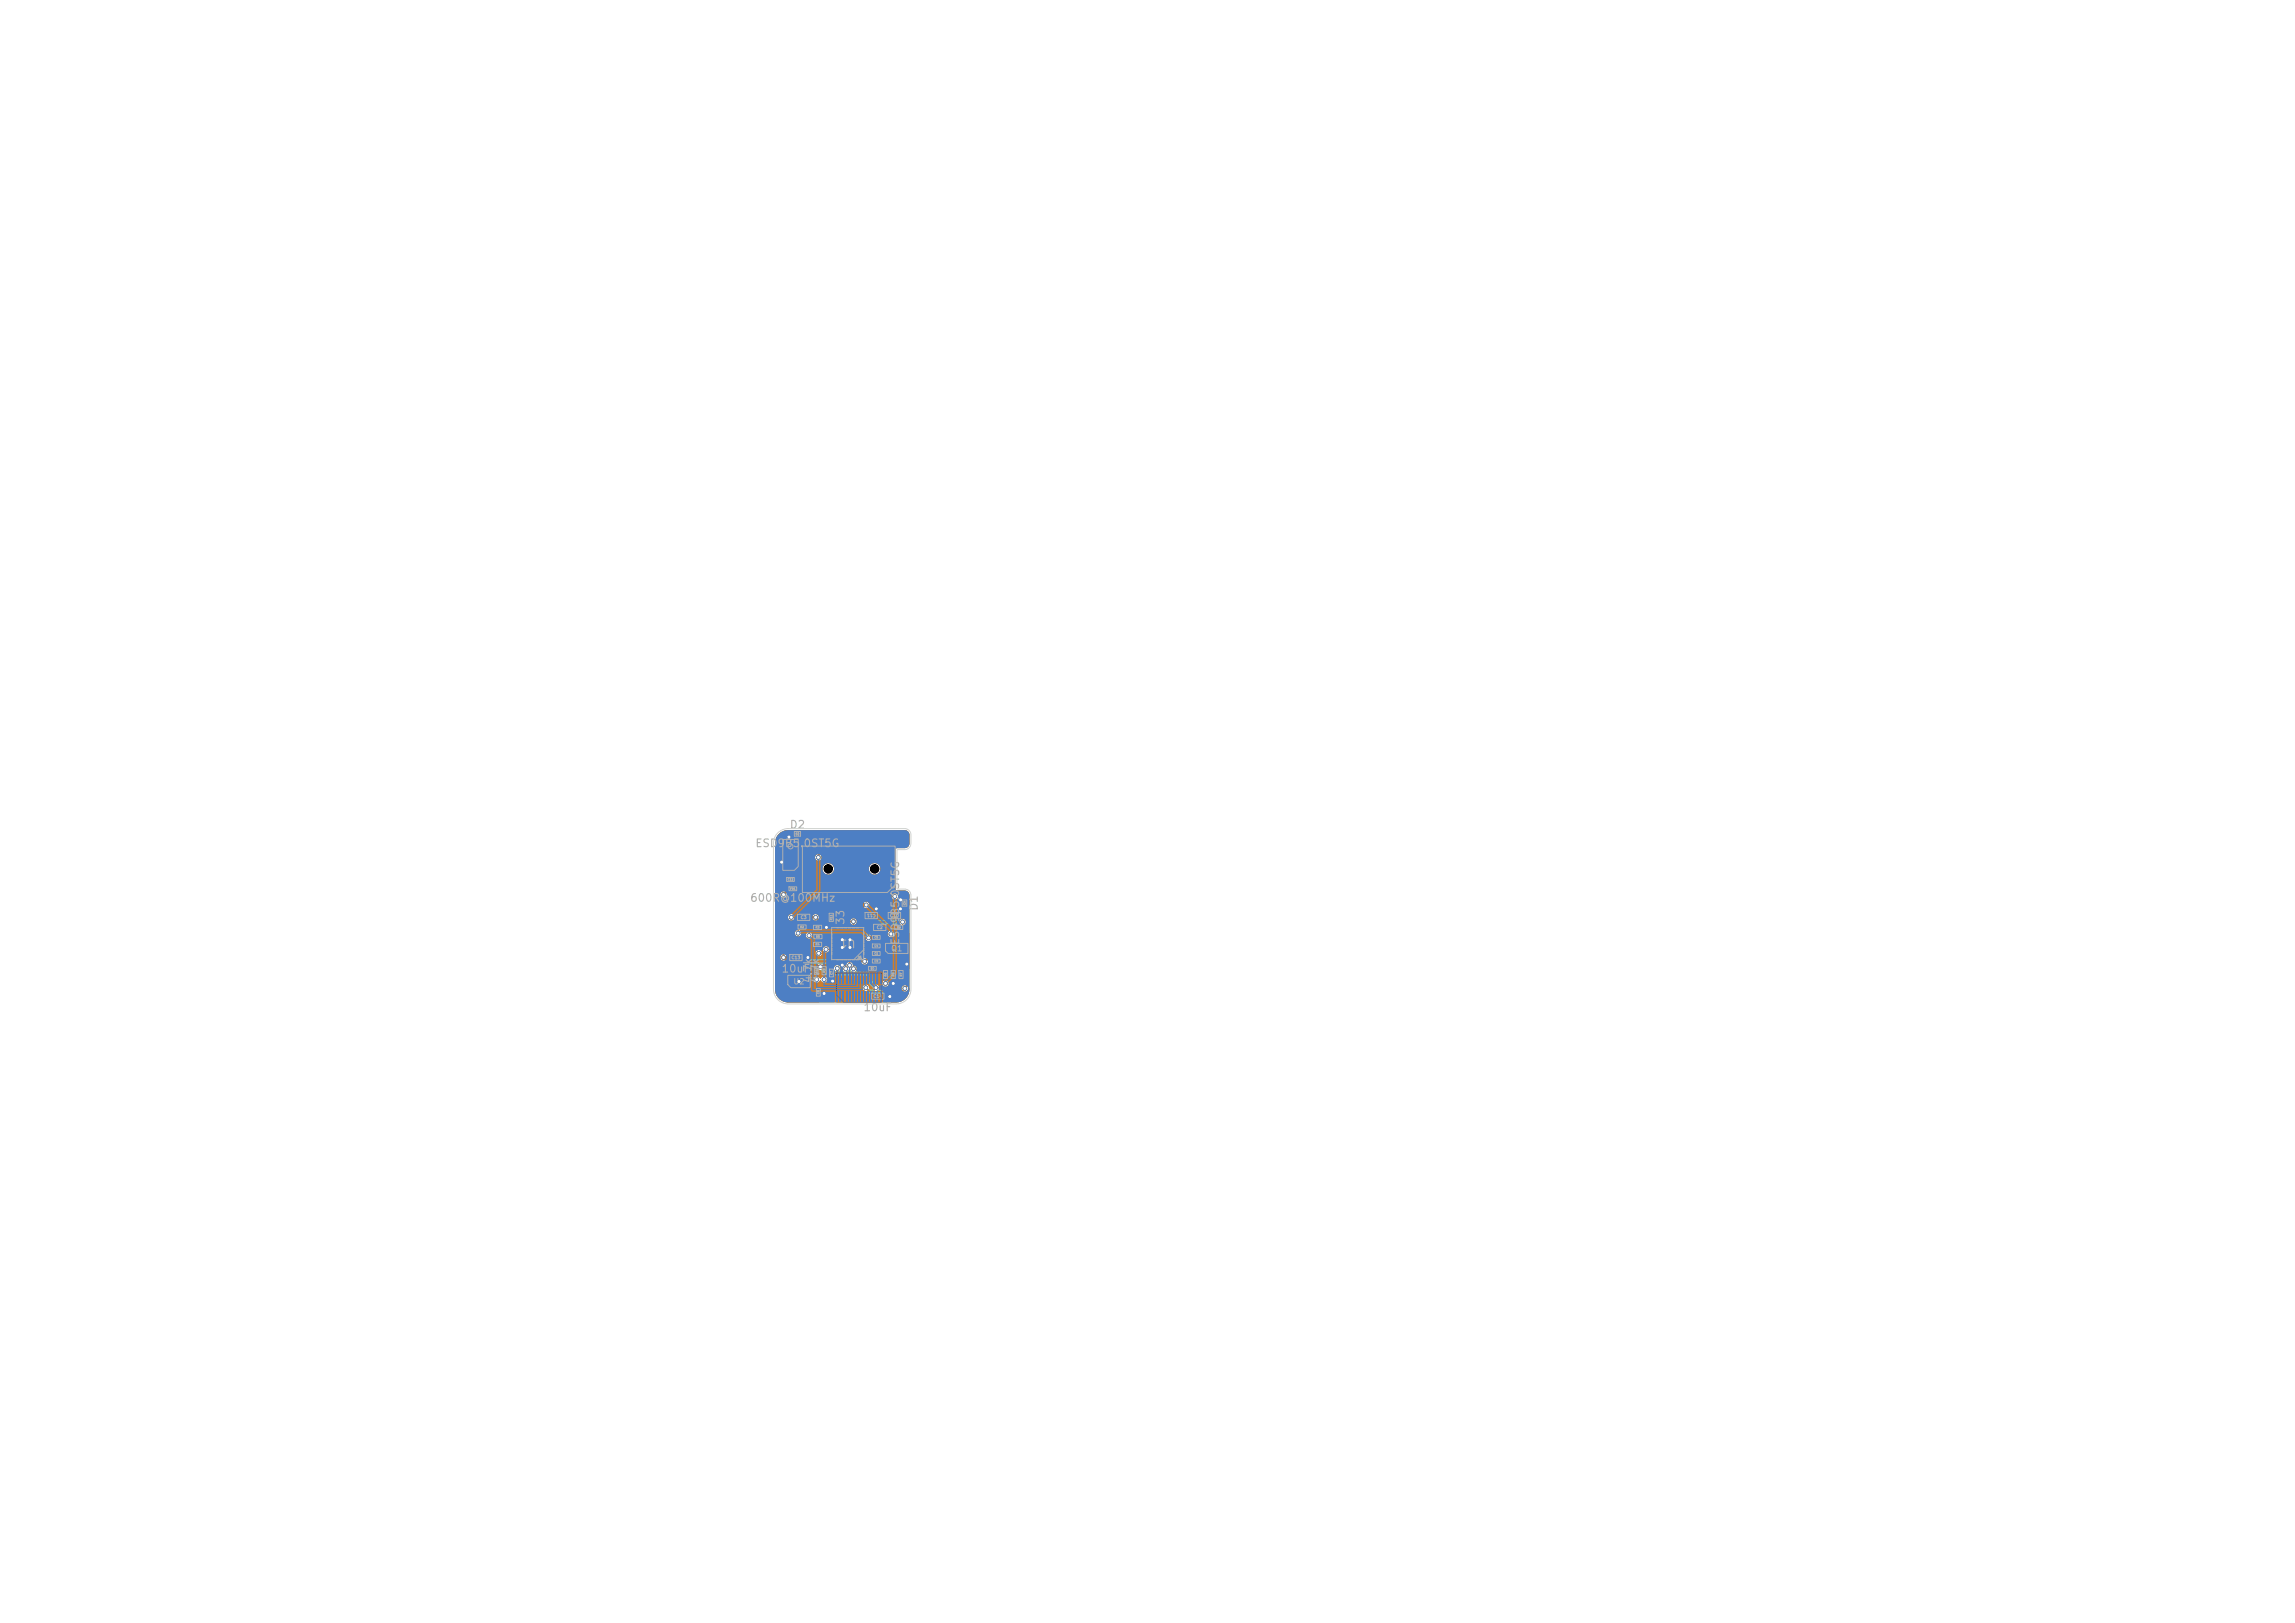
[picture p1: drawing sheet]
<svg xmlns="http://www.w3.org/2000/svg" width="297mm" height="210mm" viewBox="0 0 297 210" stroke-linecap="round" stroke-linejoin="round" font-family="sans-serif">
<defs><g id="words">
<g font-size="1" fill="#afafaf">
<text x="102.1" y="107.5">D2</text>
<text x="97.7" y="109.9">ESD9B5.0ST5G</text>
<text x="97" y="116.9">600R@100MHz</text>
<text x="109.5" y="119.8" transform="rotate(-90 109.5 119.8)">33</text>
<text x="119" y="117.9" transform="rotate(-90 119 117.9)">D1</text>
<text x="110.8" y="121.3" transform="rotate(-180 110.8 121.3)">U1</text>
<text x="111.7" y="122.8" transform="rotate(-180 111.7 122.8)">*</text>
<text x="116.6" y="122.4" transform="rotate(-90 116.6 122.4)">ESD9B5.0ST5G</text>
<text x="101.1" y="126.1">10uF</text>
<text x="105.3" y="127.3" transform="rotate(-90 105.3 127.3)">4.7k</text>
<text x="106.2" y="127.3" transform="rotate(-90 106.2 127.3)">4.7k</text>
<text x="111.7" y="131.1">10uF</text>
</g>
<g font-size=".7" fill="#afafaf">
<text x="115.3" y="123.3">Q1</text>
<text x="102.6" y="127.5">U2</text>
</g>
<g font-size=".4" fill="#afafaf">
<text x="103.6" y="119">C3</text>
<text x="113.4" y="118.2" transform="rotate(-180 113.4 118.2)">C11</text>
<text x="115.1" y="118.8">C10</text>
<text x="102.4" y="124.2">C13</text>
<text x="113.4" y="120.3">C2</text>
<text x="113" y="129.2">C14</text>
</g>
<g font-size=".3" fill="#afafaf">
<text x="101.9" y="114">C12</text>
<text x="102.2" y="115.2">FB1</text>
<text x="107.8" y="119.1" transform="rotate(-90 107.8 119.1)">R11</text>
<text x="116.6" y="119.8" transform="rotate(-180 116.6 119.8)">R1</text>
<text x="103.5" y="120.1">R2</text>
<text x="105.5" y="122.4">R4</text>
<text x="105.5" y="120.2">R3</text>
<text x="105.6" y="121.4">R5</text>
<text x="106.8" y="125.9" transform="rotate(-90 106.8 125.9)">R9</text>
<text x="113.1" y="123.6">C1</text>
<text x="113.1" y="121.5">C5</text>
<text x="113.1" y="122.6">C4</text>
<text x="113.1" y="124.5">C9</text>
<text x="113.2" y="125.1" transform="rotate(-180 113.2 125.1)">C6</text>
<text x="105.9" y="126" transform="rotate(-90 105.9 126)">R10</text>
<text x="106.1" y="128.7" transform="rotate(-90 106.1 128.7)">C8</text>
<text x="107.8" y="126.2" transform="rotate(-90 107.8 126.2)">C7</text>
<text x="114.8" y="126.4" transform="rotate(-90 114.8 126.4)">R6</text>
<text x="115.8" y="126.4" transform="rotate(-90 115.8 126.4)">R8</text>
<text x="116.8" y="126.4" transform="rotate(-90 116.8 126.4)">R7</text>
</g>
</g></defs>
<g fill="#c83434">
<path d="M107.3 125.2h.6v.5h-.6z"/>
<path d="M107.3 126.1h.6v.5h-.6z"/>
<path d="M112.7 123.1h.5v.5h-.5z"/>
<path d="M113.6 123.1h.5v.5h-.5z"/>
<path d="M103.1 119.7h.4v.5h-.4z"/>
<path d="M104.1 119.7h.4v.5h-.4z"/>
<path d="M106.4 124.9h.5v.4h-.5z"/>
<path d="M106.4 125.9h.5v.4h-.5z"/>
<path d="M111.6 118.1l.1-.1 .7 .1v.1v.7h-.2h-.6l-.1-.2z"/>
<path d="M113.1 118.1l.2-.1 .6 .1 .1 .1-.1 .7h-.2h-.6v-.2z"/>
<path d="M107.3 119h.6v.4h-.6z"/>
<path d="M107.3 118h.6v.4h-.6z"/>
<path d="M116.6 119.7h.4v.6h-.4z"/>
<path d="M115.6 119.7h.4v.6h-.4z"/>
<path d="M112.7 121h.5v.6h-.5z"/>
<path d="M113.6 121h.5v.6h-.5z"/>
<path d="M106.1 121.9h.4v.6h-.4z"/>
<path d="M105.1 121.9h.4v.6h-.4z"/>
<path d="M116.3 126.4h.6v.4h-.6z"/>
<path d="M116.3 125.4h.6v.4h-.6z"/>
<path d="M105.4 124.9h.6v.4h-.6z"/>
<path d="M105.4 125.9h.6v.4h-.6z"/>
<path d="M102.6 107.8h.3l.1 .2h-.4z"/>
<path d="M103.5 107.8h.3v.2h-.3z"/>
<path d="M106.1 119.7h.4v.6h-.4z"/>
<path d="M105.1 119.7h.4v.6h-.4z"/>
<path d="M112.7 122.1h.5v.6h-.5z"/>
<path d="M113.6 122.1h.5v.6h-.5z"/>
<path d="M102.6 111.2h.6v.7h-.6z"/>
<path d="M102.6 110.3h.6v.6h-.6z"/>
<path d="M102.6 109.4h.6v.6h-.6z"/>
<path d="M101.4 109.4h.6v.6h-.6z"/>
<path d="M101.4 110.3h.6v.6h-.6z"/>
<path d="M101.4 111.2h.6v.7h-.6z"/>
<path d="M102.8 118.3l.2-.1 .6 .1 .1 .2-.1 .6-.1 .1-.7-.1v-.1z"/>
<path d="M104.4 118.3l.1-.1 .7 .1v.2v.6l-.2 .1-.6-.1-.1-.1z"/>
<path d="M105.6 128.6h.6v.5h-.6z"/>
<path d="M105.6 127.7h.6v.5h-.6z"/>
<path d="M112.4 128.5l.2-.1 .6 .1 .1 .2-.1 .6-.1 .1-.7-.1v-.1z"/>
<path d="M114 128.5l.1-.1 .7 .1v.2v.6l-.2 .1-.6-.1-.1-.1z"/>
<path d="M112.7 124.1h.5v.5h-.5z"/>
<path d="M113.6 124.1h.5v.5h-.5z"/>
<path d="M101.9 114.7h.5v.6h-.5z"/>
<path d="M102.8 114.7h.5v.6h-.5z"/>
<path d="M114.8 123l.4-.1 .2 .1v1.2l-.1 .2h-.4l-.1-.1z"/>
<path d="M116.7 123l.4-.1 .2 .1v1.2l-.1 .2h-.4l-.1-.1z"/>
<path d="M115.8 121.1l.4-.1 .1 .1v1.3v.1h-.4l-.1-.1z"/>
<path d="M114.2 119.6l.2-.1 .6 .1 .1 .2-.1 .6-.2 .1-.6-.1v-.1z"/>
<path d="M112.7 119.6l.1-.1 .7 .1v.2v.6l-.2 .1-.6-.1-.1-.1z"/>
<path d="M102.5 113.5h.5v.6h-.5z"/>
<path d="M101.6 113.5h.5v.6h-.5z"/>
<path d="M112.2 125h.5v.6h-.5z"/>
<path d="M113.1 125h.5v.6h-.5z"/>
<path d="M101.8 123.5l.2-.1 .6 .1 .1 .2-.1 .6-.2 .1-.6-.1v-.1z"/>
<path d="M103.4 123.5l.1-.1 .7 .1v.2v.6l-.2 .1-.6-.1-.1-.1z"/>
<path d="M114.3 126.4h.6v.4h-.6z"/>
<path d="M114.3 125.4h.6v.4h-.6z"/>
<path d="M106.1 120.9h.5v.6h-.5z"/>
<path d="M105.1 120.9h.5v.6h-.5z"/>
<path d="M105.9 107.5h1.5v3h-1.5z"/>
<path d="M112.8 107.5h1.5v3h-1.5z"/>
<path d="M113.8 114.5h1.5v3h-1.5z"/>
<path d="M104.3 114.5h1.5v3h-1.5z"/>
<path d="M110.2 114.5h1.5v3h-1.5z"/>
<path d="M111.3 123.2h.8v.3h-.8z"/>
<path d="M111.3 122.7h.8v.3h-.8z"/>
<path d="M111.3 122.2h.8v.3h-.8z"/>
<path d="M111.3 121.7h.8v.3h-.8z"/>
<path d="M111.3 121.2h.8v.3h-.8z"/>
<path d="M111.3 120.7h.8v.3h-.8z"/>
<path d="M110.8 119.7h.3v.8h-.3z"/>
<path d="M110.3 119.7h.3v.8h-.3z"/>
<path d="M109.8 119.7h.3v.8h-.3z"/>
<path d="M109.3 119.7h.3v.8h-.3z"/>
<path d="M108.8 119.7h.3v.8h-.3z"/>
<path d="M108.3 119.7h.3v.8h-.3z"/>
<path d="M107.3 120.7h.8v.3h-.8z"/>
<path d="M107.3 121.2h.8v.3h-.8z"/>
<path d="M107.3 121.7h.8v.3h-.8z"/>
<path d="M107.3 122.2h.8v.3h-.8z"/>
<path d="M107.3 122.7h.8v.3h-.8z"/>
<path d="M107.3 123.2h.8v.3h-.8z"/>
<path d="M108.3 123.7h.3v.8h-.3z"/>
<path d="M108.8 123.7h.3v.8h-.3z"/>
<path d="M109.3 123.7h.3v.8h-.3z"/>
<path d="M109.8 123.7h.3v.8h-.3z"/>
<path d="M110.3 123.7h.3v.8h-.3z"/>
<path d="M110.8 123.7h.3v.8h-.3z"/>
<path d="M108.3 120.7h2.8v2.8h-2.8z"/>
<path d="M116.9 116.3h.3l-.1 .3h-.2z"/>
<path d="M116.9 117.1h.3l-.1 .3h-.2z"/>
<path d="M114.6 118.1l.1-.1 .7 .1v.1v.7h-.2h-.6l-.1-.2z"/>
<path d="M116.1 118.1l.2-.1 .6 .1 .1 .1-.1 .7h-.2h-.6v-.2z"/>
<path d="M102.2 127.5h.4l.1 .1 .1 1.1-.1 .1h-.4l-.1-.1z"/>
<path d="M103.1 127.5h.4l.2 .1v1.1l-.1 .1h-.4l-.1-.1z"/>
<path d="M104.1 127.5h.4l.1 .1 .1 1.1-.1 .1h-.4l-.1-.1z"/>
<path d="M104.1 125.2h.4l.1 .1 .1 1.1-.1 .1h-.4l-.1-.1z"/>
<path d="M102.2 125.2h.4l.1 .1 .1 1.1-.1 .1h-.4l-.1-.1z"/>
<path d="M115.3 125.4h.6v.4h-.6z"/>
<path d="M115.3 126.4h.6v.4h-.6z"/>
</g>
<g fill="#c83434" stroke="#c83434" stroke-width=".13">
<circle cx="113.3" cy="127.8" r=".22"/>
<circle cx="106.2" cy="125.1" r=".22"/>
<circle cx="110" cy="121.6" r=".23"/>
<circle cx="110" cy="122.6" r=".23"/>
<circle cx="115.2" cy="128.9" r=".22"/>
<circle cx="109" cy="121.6" r=".23"/>
<circle cx="115.6" cy="127.2" r=".23"/>
<circle cx="116.5" cy="116.4" r=".23"/>
<circle cx="107.8" cy="126.9" r=".22"/>
<circle cx="104.5" cy="123.9" r=".23"/>
<circle cx="106.6" cy="128.6" r=".22"/>
<circle cx="103.4" cy="127" r=".22"/>
<circle cx="113.4" cy="117.6" r=".22"/>
<circle cx="109" cy="122.6" r=".23"/>
<circle cx="109" cy="124.9" r=".22"/>
<circle cx="102.1" cy="108.3" r=".22"/>
<circle cx="106.9" cy="120" r=".23"/>
<circle cx="116.5" cy="117.6" r=".23"/>
<circle cx="101.2" cy="111.6" r=".22"/>
<circle cx="117.4" cy="124.8" r=".23"/>
<circle cx="116.8" cy="119.3" r=".23"/>
<circle cx="112.4" cy="121.3" r=".22"/>
<circle cx="103.3" cy="120.7" r=".22"/>
<circle cx="105.9" cy="110.9" r=".23"/>
<circle cx="102.4" cy="118.7" r=".22"/>
<circle cx="115.3" cy="120.9" r=".22"/>
<circle cx="112.1" cy="117.1" r=".22"/>
<circle cx="112" cy="127.8" r=".22"/>
<circle cx="117.1" cy="127.9" r=".22"/>
<circle cx="104.7" cy="121.1" r=".23"/>
<circle cx="101.4" cy="123.9" r=".22"/>
<circle cx="101.4" cy="115.7" r=".22"/>
<circle cx="111.9" cy="124.4" r=".23"/>
<circle cx="110.5" cy="119.2" r=".22"/>
<circle cx="105.5" cy="118.7" r=".23"/>
<circle cx="108.4" cy="125.3" r=".23"/>
<circle cx="114.6" cy="127.2" r=".23"/>
<circle cx="115.8" cy="116" r=".22"/>
<circle cx="106.9" cy="122.9" r=".22"/>
<circle cx="106.7" cy="126.8" r=".23"/>
<circle cx="105.7" cy="126.8" r=".23"/>
<circle cx="105.9" cy="123.4" r=".23"/>
<circle cx="109.5" cy="125.3" r=".22"/>
<circle cx="109.9" cy="124.9" r=".23"/>
<circle cx="110.5" cy="125.3" r=".22"/>
</g>
<path d="M101.4 123.9h.8l.2 2M103.4 127v1.1M103.8 123.9h.7M113.3 127.8l-.3 .4v.4M114.4 128.9l.7 .1" fill="none" stroke="#c83434" stroke-width=".25"/>
<g fill="none" stroke="#c83434" stroke-width=".2">
<path d="M101.2 111.6h.5M101.7 111.6l.1 2.2M102.1 115l-.7 .8M102.8 107.9h-.3l-.4 .4M102.9 110.6h-1.2v1M102.9 111.6l-.1 3.1 .3 .3M103.6 107.9h2.6M106.3 110.3l-.4 .4v.3M111.5 117.1h.6M113.4 117.6l.1 .9M116.5 117.6v.9M116.6 116.4h.4"/>
<path d="M105.3 121.2v1M105.7 125.1h1.7l.2 .2M105.9 127.9l.7 .7M106.3 120h.7M107.6 126.4l.2 .6M108.5 124.4l-.9 .9v.1M110.9 121.9h3M111.5 123.4h.7v.7M112.2 124.1l.3 .3h.4M112.2 124.1l-.3 .3M113.9 121.3v3.5l-.5 .5M114.6 120h1.2"/>
<path d="M115.3 120v.9M115.6 126.6v.7M116.6 126.6v.5l-.7 .7h-2.6M117 124.4l.4 .4"/>
</g>
<g fill="none" stroke="#c83434" stroke-width=".15">
<path d="M101.7 109.7l-1 .9v5.9l.4 .4h2.3l.8 .8h1.9l.4-.4h.7l.4 .4v.5M102.4 118.7h.8l1.1 1.1v.2M102.9 109.7l6.5 6.5v3.9M103.3 120v.8M104.8 118.7h.7M107.6 119.2l.3 .3h.8l.2 .2v.4M110.5 119.3v.8M111.6 118.6h-1.6v1.5M114.7 118.9l-.3 .3h-3.1l-.4 .4v.5M115.2 116h.6M116.8 119.3v.7M117 117.3l.3 .2v3.1h-1.8l-.2 .3"/>
<path d="M104.7 121.1v-.5l.6-.6v.3l.3 .3h1.2l.2 .3v.5h.7M105.7 126.1v.7M105.9 123.4h1.8M106.3 122.4h1.4M106.4 121.4l.6 .5h.7M106.6 126.1v.7M106.9 122.9h.8M109.4 124.1v1.3M110 124.1v.8M110.5 124.1v1.3M110.9 124.1v.5l.7 .7h.8M111.5 122.9h.8l.5 .5"/>
<path d="M111.5 121.4h1.4M111.5 122.4h1.4M112.8 120.4l-.4 .5h-.9M114.6 125.6h1M114.6 126.6v.7M115.1 124.4v1.2M116 122.5v2.3l.6 .5M116.6 125.6h.8v2.1l-.3 .2"/>
</g>
<path d="M102.4 128.1v1.1h3.2l.3-.3M104.3 128.1v1.1M108.3 125.3v3.7l-.2 .3h-1.9l-.3-.3" fill="none" stroke="#c83434" stroke-width=".3"/>
<g fill="#c83434">
<path d="M100.3 116.6h.1l.6 .6h2.3l.7 .7 .3 .1-.2 .3v.8l-.2-.2v-.6l-.2-.2-.7-.1-.4 .3a.48 .48 0 0 0-.6 .4 .48 .48 0 0 0 .6 .4l.4 .4-.2 .2v.5a.45 .45 0 0 1 .1 .6 .43 .43 0 0 0 .6 .3 .43 .43 0 0 0 .1-.6l.2-.3 .3 .3h.3v.2a.48 .48 0 0 0-.1 .6 .48 .48 0 0 0 .6 .2l.1 .2-.2 .2v.2h.4l.1-.8 .1-.1v1.5h.2l.2-.2 .3 .2h.4v.3l-.2 .1a.44 .44 0 0 0-.6-.1 .44 .44 0 0 0 0 .7 .44 .44 0 0 0 .6-.1l1.7 .1 .1 .6-.6 .5h-.3l-.3-.2-1.6 .1-.1 .2v.4l.2 .3-.2 .3v.4l.1 .2a.46 .46 0 0 0 .2 .6 .46 .46 0 0 0 .6-.3l.1 .1a.45 .45 0 0 0 .5 .3 .45 .45 0 0 0 .4-.4l.4 .1 .1-.5 .1 .5h.3v1.9l-.1 .1h-1.5v-.2l-.2-.3 .2-.4h-1l.2 .4-.2 .4h-.5v-1.1h.5v.1h1v-.1l-.1-.2-.3-.1v.4h-.2v-.4h-.1l-.2 .1-.1 .2h-.5l-.2-.4h-.5a.36 .36 0 0 1-.6 0h-.1v.8h-.1h-.1v-.8l-.4 .1-.2-.1h-.4l-.3 .1-.1 1.3 .3 .7 .2 .2h3.2l.3-.1 .1 .2h-4a1.71 1.71 0 0 1-1.7-1.7v-4.2h.7a.51 .51 0 0 0 .6 .5l.4 .3-.1 1.8 .2 .3h.5l.3-.1 .1-1.3h.8l.1 1.3 .3 .1h.5l.2-.3-.1-1.3-.2-.1h-.4l-.2 .1-.2 .2h-.8l-.3-.3-.1-.4 .3-.4h.2v.1a.83 .83 0 0 0 1.3 0v-.3h-.6v.6h-.1v-.6h-.6v.2h-.2v-.6h.2v.2h1.3v-.3l-.3-.3h-.3v.6h-.1v-.6l-.4 .1-.2 .3h-.2l-.1-.2-.3-.2h-.6l-.3 .3a.57 .57 0 0 0-.6 .3h-.7v-1.4h4.5l.2 .3h.2v-.4h-.4v.1h-4.5z"/>
<path d="M113.7 119.5l.3 .1 .1 .9 .2 .2h.6a.45 .45 0 0 0 .1 .5 .45 .45 0 0 0 .5 .1l.1 1.2 .2 .2v2.1l.1 .2-.1 .1-.4-.1v-.4l.2-.3v-1.3l-.2-.3h-.6l-.2 .3v1.3l.2 .3v.4l-.5 .1-.2 .3v.4l.2 .3-.2 .3v.4l.1 .2v.5h-.5a.45 .45 0 0 0-.5-.1 .45 .45 0 0 0-.3 .3l-.2 .5-.4 .1-.1 .2v.8l.3 .3v.1h-4.2l.4-.7v-1.3h2.9a.43 .43 0 0 0 .6 .5 .43 .43 0 0 0 .2-.7 .43 .43 0 0 0-.7 .1l-.1 .1h-2.9v-2.2a.43 .43 0 0 0-.2-.6v-.1l.1-.1h.5l.1 .3a.44 .44 0 0 0 .1 .7 .44 .44 0 0 0 .6-.4h.1a.46 .46 0 0 0 .4 .5 .46 .46 0 0 0 .5-.5l-.2-.3 .1-.1 .7 .6 .4 .1 .3 .2h.4a.3 .3 0 0 1 .6 0h.1v-.4h.2v.4l.3-.1 .1-.3h-.6l.2-.2h.4l-.1-.3a.4 .4 0 0 0 .6-.5h-.4v.5h-.2v-.6h.6l-.2-.4 .2-.4h-.4v.8h-.2v-1h.6l-.2-.4 .2-.4h-.4v.8h-.2v-1.5h.2v.5h.4l-.1-.3-.2-.1 .2-.2 .1-.3h-.4v.4h-.2v-.6h.6v-.1l-.2-.3h-.2v.4h-.2v-.4h-.1a.26 .26 0 0 1-.3 .1 .26 .26 0 0 1-.2-.2l.4-.1 .1-.2z"/>
<path d="M113.4 128.2l.3-.1h.3l-.3 .4v.3h1.3v-.3l-.3-.3v-.1h1.3l.8-.8 .2-.3 .1 .1v.3a.45 .45 0 0 0-.4 .7 .45 .45 0 0 0 .8 0l.1-.3a1.62 1.62 0 0 1-1.6 1.9h-1.2l-.1-.1a.66 .66 0 0 0 .3-.6h-1.3v.3l.4 .4h-.9l.3-.5v-.6z"/>
<path d="M115 127l.1-.1 .4 .2 .1-.5 .1 .5 .4-.2 .1 .1-.5 .5h-.6z"/>
<path d="M116.5 120.9h.9l.2-.2h.1v4.7l-.6-.1-.3-.2-.5-.5v-.3h.2a.55 .55 0 0 0 .5 .3 .55 .55 0 0 0 .5-.3v-.6h-.4v.9h-.2v-.9h-.4v.6h-.2v-1.3h.2v.6h1v-.6l-.2-.3h-.2v.9h-.2v-.9l-.3 .1-.1 .2h-.2v-.3l.3-.3z"/>
<path d="M108.4 120.8l2.6-.1 .1 .9 1.5 .2 .1 .1-.3 .2h-1.3v1.3l-.1 .1h-2.6l-.1-.4z"/>
<path d="M113.2 121.8l.2-.2 .2 .2v.1a.24 .24 0 0 1-.3 .1 .24 .24 0 0 1-.1-.2z"/>
<path d="M105.3 118h.9l.4-.4h.5l.1 .1-.1 .3v.4l.2 .3-.2 .3v.4l.2 .3 .8 .1v.6l-.1 .1-.8 .1-.4-.3v-.2h-.4l-.1-.1-.1-.1h.6l-.2-.4h-.2v.4h-.2v-.4h-.2l-.2 .2-.3-.2h-.3v-.2a.48 .48 0 0 1 .5-.2 .46 .46 0 0 0 .2-.6 .46 .46 0 0 0-.5-.3z"/>
<path d="M100.8 107.9l.1-.1h1.8v-.2h-.2l-.1 .2h-1.5l.5-.3 .4-.1h3.9v.2h-2.2l-.3 .2-.3-.2v.6l.3-.2 .3 .2h2.2v2.2l-.1 .2a.46 .46 0 0 0 0 .6 .46 .46 0 0 0 .6 .1 .46 .46 0 0 0 .1-.6h1.2l.1-.2h5l.2 .2h1.6l.1-.1v-1.5h-.8v1.6h-.2v-1.6h-.9v1.4h-5v-3l.1-.1h4.9v.1v1.4h1.9v-1.4l.1-.1h2.5l.4 .2 .2 .4v1.2l-.1 .3-.4 .2h-1.2l-.1 .2v5.2l.1 .1 1.2 .1 .3 .2 .2 .3v1.6h-.1l-.4-.5 .2-.4h-.7l.2 .3-.2 .2v.5l.3 .2v.1h-.4v.6l-.1 .1h-.6a.72 .72 0 0 0 .5 .7v.2a.22 .22 0 0 1-.1 .3l-.3-.2h-.4a.24 .24 0 0 1-.3 .1 .24 .24 0 0 1-.2-.2l-.3-.1v-.1l.5-.1 .2-.1 .1-.8h.3v.2h.6v-.6h-.3l-.2 .2-.1 .2h-.3l-.1-.2-.2-.2 .2-.3 .1-1.1h.3l.2-.1 1.3 .1-.1-.3h-.2v.3h-.1v-.3h-.2l-.1 .2h-.6a.45 .45 0 0 0 0-.6 .45 .45 0 0 0-.5-.1l-.1-1.1-.1-.2h-1.6l-.1 .1-.1 3.1 .2 .2-.2 .1v.6h.6v-.3l-.3-.3v-.1h.7l-.3 .4v.8h-.1v-.4h-1.3v.4h-.3v-.7h.3v.2h.6v-.6h-.3l-.2 .2-.1 .2h-.3l-.1-.3-.7-.1 .1-.2a.48 .48 0 0 0 .5-.3 .48 .48 0 0 0-.1-.6l-.4-.1v-2.3h-1.7l-.2 .2 .1 3.1 .1 .1h1.4v.1l-.2 .2-.1 .3-1.5 .1-.1-2.3-2.8-2.8v-.2a.76 .76 0 0 0 1-.7h4.5v.1a.75 .75 0 0 0 1.2 .6 .75 .75 0 0 0 0-1.3 .75 .75 0 0 0-1.2 .6h-4.5v-.2a.76 .76 0 0 0-1-.5 .76 .76 0 0 0-.4 1l-.1 .1-3-3-.1-.6h-.8l-.1 .1v1.2l.5 .1-.5 .1v1.2l.2 .2-.1 1.2-.2 .2-.4-.2v1l.4-.2 .2 .2v.1l-.1 .1h-.5l-.3 .3a.57 .57 0 0 1-.5 .6l-.1 .1v-.1v-1.4h.3l.2 .3h.2v-.4h-.4v.1h-.3v-.4h.3v.1h.4v-.4h-.2l-.2 .3h-.3v-1.7h.2l.2 .2h.7l.1-.1v-.4h-.4v.5h-.2v-.5h-.4v.3h-.2v-.9h.2v.5h1v-.8h-.4v.8h-.2v-.8h-.4v.3h-.2v-.3l.2-.2h1v-1.2l-.2-.1h-.6l-.2 .1v.4l-.9 .8v-1.7l.4-.8h1.7l.1 .2h.2v-.2h-2z"/>
</g>
<g fill="#7fc87f" stroke="#7fc87f" stroke-width=".13">
<circle cx="113.3" cy="127.8" r=".22"/>
<circle cx="106.2" cy="125.1" r=".22"/>
<circle cx="110" cy="121.6" r=".23"/>
<circle cx="110" cy="122.6" r=".23"/>
<circle cx="115.2" cy="128.9" r=".22"/>
<circle cx="109" cy="121.6" r=".23"/>
<circle cx="115.6" cy="127.2" r=".23"/>
<circle cx="116.5" cy="116.4" r=".23"/>
<circle cx="107.8" cy="126.9" r=".22"/>
<circle cx="104.5" cy="123.9" r=".23"/>
<circle cx="106.6" cy="128.6" r=".22"/>
<circle cx="103.4" cy="127" r=".22"/>
<circle cx="113.4" cy="117.6" r=".22"/>
<circle cx="109" cy="122.6" r=".23"/>
<circle cx="109" cy="124.9" r=".22"/>
<circle cx="102.1" cy="108.3" r=".22"/>
<circle cx="106.9" cy="120" r=".23"/>
<circle cx="116.5" cy="117.6" r=".23"/>
<circle cx="101.2" cy="111.6" r=".22"/>
<circle cx="117.4" cy="124.8" r=".23"/>
<circle cx="116.8" cy="119.3" r=".23"/>
<circle cx="112.4" cy="121.3" r=".22"/>
<circle cx="103.3" cy="120.7" r=".22"/>
<circle cx="105.9" cy="110.9" r=".23"/>
<circle cx="102.4" cy="118.7" r=".22"/>
<circle cx="115.3" cy="120.9" r=".22"/>
<circle cx="112.1" cy="117.1" r=".22"/>
<circle cx="112" cy="127.8" r=".22"/>
<circle cx="117.1" cy="127.9" r=".22"/>
<circle cx="104.7" cy="121.1" r=".23"/>
<circle cx="101.4" cy="123.9" r=".22"/>
<circle cx="101.4" cy="115.7" r=".22"/>
<circle cx="111.9" cy="124.4" r=".23"/>
<circle cx="110.5" cy="119.2" r=".22"/>
<circle cx="105.5" cy="118.7" r=".23"/>
<circle cx="108.4" cy="125.3" r=".23"/>
<circle cx="114.6" cy="127.2" r=".23"/>
<circle cx="115.8" cy="116" r=".22"/>
<circle cx="106.9" cy="122.9" r=".22"/>
<circle cx="106.7" cy="126.8" r=".23"/>
<circle cx="105.7" cy="126.8" r=".23"/>
<circle cx="105.9" cy="123.4" r=".23"/>
<circle cx="109.5" cy="125.3" r=".22"/>
<circle cx="109.9" cy="124.9" r=".23"/>
<circle cx="110.5" cy="125.3" r=".22"/>
</g>
<path d="M100.8 107.9l.6-.4 .6-.1h15.1l.4 .2 .2 .4v1.2l-.1 .3-.4 .2h-1.2l-.1 .2v5.2l.1 .1 1.3 .1 .3 .2 .1 .3v12.2a1.71 1.71 0 0 1-1.7 1.7h-14a1.71 1.71 0 0 1-1.7-1.7v-.3h11.3a.43 .43 0 0 0 .5 .5 .43 .43 0 0 0 .4-.5h.4v.2a.43 .43 0 0 0 .5 .3 .43 .43 0 0 0 .4-.4h2.9v.2a.43 .43 0 0 0 .6 .3 .43 .43 0 0 0 0-.8 .43 .43 0 0 0-.6 .3h-2.9v-.1a.43 .43 0 0 0-.4-.3 .43 .43 0 0 0-.5 .3h-.4l-.1-.1a.43 .43 0 0 0-.4-.2 .43 .43 0 0 0-.4 .3h-11.3v-.5h13.9v.1a.43 .43 0 0 0 .6 .3 .43 .43 0 0 0 0-.7 .43 .43 0 0 0-.6 .3h-13.9v-.5h5v.1a.44 .44 0 0 0 .4 .4 .44 .44 0 0 0 .4-.4l.1 .1a.43 .43 0 0 0 .7 .1 .43 .43 0 0 0-.1-.7 .43 .43 0 0 0-.6 .4l-.1-.1a.43 .43 0 0 0-.4-.3 .43 .43 0 0 0-.4 .4h-5v-1.7h5.4v.2a.43 .43 0 0 0 .4 .3 .43 .43 0 0 0 .5-.3h1.3v.2a.43 .43 0 0 0 .5 .3 .43 .43 0 0 0 .4-.4h.2v.1a.47 .47 0 0 0 .5 .4 .47 .47 0 0 0 .5-.5 .46 .46 0 0 0 .4 .5 .46 .46 0 0 0 .5-.5l-.2-.3-.3-.1a.5 .5 0 0 0-.5-.4 .5 .5 0 0 0-.4 .4l-.3 .1-.2 .3-.2-.1a.43 .43 0 0 0-.4-.3 .43 .43 0 0 0-.5 .3h-1.3a.43 .43 0 0 0-.4-.5 .43 .43 0 0 0-.5 .3h-5.4v-.7h11.2v.2a.43 .43 0 0 0 .6 .3 .43 .43 0 0 0 0-.8 .43 .43 0 0 0-.6 .3h-11.2v-.5h.7v.2a.43 .43 0 0 0 .6 .3 .43 .43 0 0 0 0-.8 .43 .43 0 0 0-.6 .3h-.7v-.5h5.2v.1a.43 .43 0 0 0 .7 .3 .43 .43 0 0 0 0-.7 .43 .43 0 0 0-.7 .3h-5.2v-.5h6.2v.1a.43 .43 0 0 0 .6 .3 .43 .43 0 0 0 0-.7 .43 .43 0 0 0-.6 .3h-6.2v-2.1h2.6v.1a.43 .43 0 0 0 .3 .4 .43 .43 0 0 0 .4-.2h.7v.1a.43 .43 0 0 0 .3 .4 .43 .43 0 0 0 .5-.2h6.9v.1a.43 .43 0 0 0 .6 .3 .43 .43 0 0 0 0-.7 .43 .43 0 0 0-.6 .3h-6.9v-.3l-.1-.2h9.9a.43 .43 0 0 0 .5 .5 .43 .43 0 0 0 .2-.7 .43 .43 0 0 0-.7 .1v.1h-9.9a.43 .43 0 0 0-.4-.2 .43 .43 0 0 0-.3 .4h-.7l.1-.1a.43 .43 0 0 0-.3-.6 .43 .43 0 0 0-.5 .4h-2.6v-1.5h9.7v.1a.43 .43 0 0 0 .5 .4 .43 .43 0 0 0 .4-.5h5.5v.2a.43 .43 0 0 0 .6 .3 .43 .43 0 0 0 0-.8 .43 .43 0 0 0-.6 .3h-5.5a.43 .43 0 0 0-.5-.4 .43 .43 0 0 0-.4 .4h-9.7v-.6h1.7v.2a.43 .43 0 0 0 .5 .3 .43 .43 0 0 0 .3-.5h2.3v.2a.43 .43 0 0 0 .7 .3 .43 .43 0 0 0 0-.8 .43 .43 0 0 0-.7 .3h-2.3v-.1a.43 .43 0 0 0-.5-.2 .43 .43 0 0 0-.3 .3h-1.7v-1.6h11.4v.2a.43 .43 0 0 0 .6 .3 .43 .43 0 0 0 0-.8 .43 .43 0 0 0-.6 .3h-11.4v-1.3h.7v.1a.43 .43 0 0 0 .3 .4 .43 .43 0 0 0 .5-.3h13.6v.2a.43 .43 0 0 0 .6 .3 .43 .43 0 0 0 0-.8 .43 .43 0 0 0-.6 .3h-13.6a.43 .43 0 0 0-.3-.6 .43 .43 0 0 0-.5 .4h-.7v-3.3h6.1v.1a.75 .75 0 0 0 .9 .7 .75 .75 0 0 0 .6-.8h4.5v.1a.75 .75 0 0 0 1.2 .6 .75 .75 0 0 0 0-1.3 .75 .75 0 0 0-1.2 .6h-4.5v-.2a.75 .75 0 0 0-.8-.5 .75 .75 0 0 0-.7 .7h-6.1v-1.5h5.2v.1a.43 .43 0 0 0 .6 .3 .43 .43 0 0 0 0-.7 .43 .43 0 0 0-.6 .3h-5.2v-2l.2-.6z" fill="#7fc87f"/>
<g fill="#ce7d2c" stroke="#ce7d2c" stroke-width=".13">
<circle cx="113.3" cy="127.8" r=".22"/>
<circle cx="106.2" cy="125.1" r=".22"/>
<circle cx="110" cy="121.6" r=".23"/>
<circle cx="110" cy="122.6" r=".23"/>
<circle cx="115.2" cy="128.9" r=".22"/>
<circle cx="109" cy="121.6" r=".23"/>
<circle cx="115.6" cy="127.2" r=".23"/>
<circle cx="116.5" cy="116.4" r=".23"/>
<circle cx="107.8" cy="126.9" r=".22"/>
<circle cx="104.5" cy="123.9" r=".23"/>
<circle cx="106.6" cy="128.6" r=".22"/>
<circle cx="103.4" cy="127" r=".22"/>
<circle cx="113.4" cy="117.6" r=".22"/>
<circle cx="109" cy="122.6" r=".23"/>
<circle cx="109" cy="124.9" r=".22"/>
<circle cx="102.1" cy="108.3" r=".22"/>
<circle cx="106.9" cy="120" r=".23"/>
<circle cx="116.5" cy="117.6" r=".23"/>
<circle cx="101.2" cy="111.6" r=".22"/>
<circle cx="117.4" cy="124.8" r=".23"/>
<circle cx="116.8" cy="119.3" r=".23"/>
<circle cx="112.4" cy="121.3" r=".22"/>
<circle cx="103.3" cy="120.7" r=".22"/>
<circle cx="105.9" cy="110.9" r=".23"/>
<circle cx="102.4" cy="118.7" r=".22"/>
<circle cx="115.3" cy="120.9" r=".22"/>
<circle cx="112.1" cy="117.1" r=".22"/>
<circle cx="112" cy="127.8" r=".22"/>
<circle cx="117.1" cy="127.9" r=".22"/>
<circle cx="104.7" cy="121.1" r=".23"/>
<circle cx="101.4" cy="123.9" r=".22"/>
<circle cx="101.4" cy="115.7" r=".22"/>
<circle cx="111.9" cy="124.4" r=".23"/>
<circle cx="110.5" cy="119.2" r=".22"/>
<circle cx="105.5" cy="118.7" r=".23"/>
<circle cx="108.4" cy="125.3" r=".23"/>
<circle cx="114.6" cy="127.2" r=".23"/>
<circle cx="115.8" cy="116" r=".22"/>
<circle cx="106.9" cy="122.9" r=".22"/>
<circle cx="106.7" cy="126.8" r=".23"/>
<circle cx="105.7" cy="126.8" r=".23"/>
<circle cx="105.9" cy="123.4" r=".23"/>
<circle cx="109.5" cy="125.3" r=".22"/>
<circle cx="109.9" cy="124.9" r=".23"/>
<circle cx="110.5" cy="125.3" r=".22"/>
</g>
<path d="M101.4 115.8v8.1M106.2 125.1l.8 .9h5.2l.4 .3v.8l.7 .7" fill="none" stroke="#ce7d2c" stroke-width=".2"/>
<path d="M105.5 118.7l.6 .6h4.4M116.8 119.3h-3.1l-1.3 1.3v.8M112 127.8l.5 .5h4.2l.4-.4" fill="none" stroke="#ce7d2c" stroke-width=".15"/>
<path d="M101.4 123.9l.5 .5h10" fill="none" stroke="#ce7d2c" stroke-width=".25"/>
<g fill="#ce7d2c">
<path d="M106.5 124.7h3a.11 .11 0 0 1 0 .2 .11 .11 0 0 1-.1 0 .54 .54 0 0 0-.4 .7h-.3a.45 .45 0 0 0 0-.6 .45 .45 0 0 0-.6 0 .45 .45 0 0 0-.1 .6h-.9l-.5-.5z"/>
<path d="M100.8 107.9l.6-.4 .6-.1h15.1l.4 .2 .2 .4v1.2l-.1 .3-.4 .2h-1.2l-.1 .2v5.2l.1 .1 1.3 .1 .3 .2 .1 .3v12.2a1.71 1.71 0 0 1-1.7 1.7h-14a1.71 1.71 0 0 1-1.7-1.7v-1.3h5a.44 .44 0 0 0 .3 .5 .44 .44 0 0 0 .5-.4l.1 .1a.43 .43 0 0 0 .7 .1 .43 .43 0 0 0-.1-.7 .43 .43 0 0 0-.6 .4l-.1-.1a.43 .43 0 0 0-.4-.3 .43 .43 0 0 0-.4 .4h-5v-11h.7l.1 .4v7.5a.43 .43 0 0 0 .2 .7l.6 .4h3.9v.1a.46 .46 0 0 0 0 .5 .46 .46 0 0 0 .4 .2l.8 .8h5.1l.2 .2v.7l.6 .6v.2a.46 .46 0 0 1-.5-.5 .44 .44 0 0 0-.8 .2 .44 .44 0 0 0 .5 .5l.4 .4h4.3l.2-.3a.44 .44 0 0 0 .5-.4 .44 .44 0 0 0-.4-.4 .44 .44 0 0 0-.4 .5h-.1h-2.8a.5 .5 0 0 0-.5-.6l-.1-.2h1a.43 .43 0 0 0 .5 .5 .43 .43 0 0 0 .2-.7 .43 .43 0 0 0-.7 .1v.1h-1l-.3-.3v-.7l-.5-.5-1.5-.1-.1-.1a.44 .44 0 0 0-.4-.6v-.2h1.2a.43 .43 0 0 0 .6 0 .43 .43 0 0 0 0-.6 .43 .43 0 0 0-.6 0h-9.5l-.3-.2-.1-.3v-.3h3.8v.1a.43 .43 0 0 0 .7 .3 .43 .43 0 0 0 0-.7 .43 .43 0 0 0-.7 .3h-3.8v-.5h4.8v.1a.43 .43 0 0 0 .6 .3 .43 .43 0 0 0 0-.7 .43 .43 0 0 0-.6 .3h-4.8v-2.1h1.2v.1a.43 .43 0 0 0 .3 .4 .43 .43 0 0 0 .4-.2h.7v.1a.43 .43 0 0 0 .3 .4 .43 .43 0 0 0 .5-.2h6.9v.1a.44 .44 0 0 0 .6 .3 .44 .44 0 0 0 .1-.7v-.2h2.2a.43 .43 0 0 0 .5 .5 .43 .43 0 0 0 .2-.7 .43 .43 0 0 0-.7 .1v.1h-2.2l1.1-1.2h2.7a.43 .43 0 0 0 .6 0 .43 .43 0 0 0 0-.7 .43 .43 0 0 0-.6 .1l-3 .1-1.3 1.3-.1 .6-.1 .3h-6.9v-.1a.43 .43 0 0 0-.3-.6 .43 .43 0 0 0-.5 .4h-.7l.1-.1a.43 .43 0 0 0-.3-.6 .43 .43 0 0 0-.5 .4h-1.2v-2.1h.3v.2a.43 .43 0 0 0 .5 .3 .43 .43 0 0 0 .3-.5h2.3v.2a.47 .47 0 0 0 .5 .3l.4 .4h4.1a.43 .43 0 0 0 .7 0 .43 .43 0 0 0-.1-.6 .43 .43 0 0 0-.6 .1h-3.9l-.2-.3a.43 .43 0 0 0-.4-.4 .43 .43 0 0 0-.5 .3h-2.3v-.1a.43 .43 0 0 0-.5-.2 .43 .43 0 0 0-.3 .3h-.3v-1.6h10v.2a.43 .43 0 0 0 .6 .3 .43 .43 0 0 0 0-.8 .43 .43 0 0 0-.6 .3h-10v-.9l.1-.2h13.6a.43 .43 0 0 0 .5 .5 .43 .43 0 0 0 .2-.7 .43 .43 0 0 0-.7 .1v.1h-13.6a.43 .43 0 0 0-.3-.6 .43 .43 0 0 0-.5 .4h-.7v-3.3h6.1v.1a.75 .75 0 0 0 .9 .7 .75 .75 0 0 0 .6-.8h4.5v.1a.75 .75 0 0 0 1.2 .6 .75 .75 0 0 0 0-1.3 .75 .75 0 0 0-1.2 .6h-4.5v-.2a.75 .75 0 0 0-.8-.5 .75 .75 0 0 0-.7 .7h-6.1v-1.5h5.2v.1a.43 .43 0 0 0 .6 .3 .43 .43 0 0 0 0-.7 .43 .43 0 0 0-.6 .3h-5.2v-2l.2-.6z"/>
</g>
<g fill="#4d7fc4">
<path d="M108.2 128.3h.2v1.4h-.2z"/>
<path d="M108.2 125.9h.2v1.4h-.2z"/>
<path d="M108.6 128.3h.2v1.4h-.2z"/>
<path d="M108.6 125.9h.2v1.4h-.2z"/>
<path d="M109 128.3h.2v1.4h-.2z"/>
<path d="M109 125.9h.2v1.4h-.2z"/>
<path d="M109.4 128.3h.2v1.4h-.2z"/>
<path d="M109.4 125.9h.2v1.4h-.2z"/>
<path d="M109.8 128.3h.2v1.4h-.2z"/>
<path d="M109.8 125.9h.2v1.4h-.2z"/>
<path d="M110.2 128.3h.2v1.4h-.2z"/>
<path d="M110.2 125.9h.2v1.4h-.2z"/>
<path d="M110.6 128.3h.2v1.4h-.2z"/>
<path d="M110.6 125.9h.2v1.4h-.2z"/>
<path d="M111 128.3h.2v1.4h-.2z"/>
<path d="M111 125.9h.2v1.4h-.2z"/>
<path d="M111.4 128.3h.2v1.4h-.2z"/>
<path d="M111.4 125.9h.2v1.4h-.2z"/>
<path d="M111.8 128.3h.2v1.4h-.2z"/>
<path d="M111.8 125.9h.2v1.4h-.2z"/>
<path d="M112.2 128.3h.2v1.4h-.2z"/>
<path d="M112.2 125.9h.2v1.4h-.2z"/>
<path d="M112.6 128.3h.2v1.4h-.2z"/>
<path d="M112.6 125.9h.2v1.4h-.2z"/>
<path d="M113 128.3h.2v1.4h-.2z"/>
<path d="M113 125.9h.2v1.4h-.2z"/>
<path d="M113.4 128.3h.2v1.4h-.2z"/>
<path d="M113.4 125.9h.2v1.4h-.2z"/>
<path d="M113.8 128.3h.2v1.4h-.2z"/>
<path d="M113.8 125.9h.2v1.4h-.2z"/>
</g>
<g fill="#4d7fc4" stroke="#4d7fc4" stroke-width=".13">
<circle cx="113.3" cy="127.8" r=".22"/>
<circle cx="106.2" cy="125.1" r=".22"/>
<circle cx="110" cy="121.6" r=".23"/>
<circle cx="110" cy="122.6" r=".23"/>
<circle cx="115.2" cy="128.9" r=".22"/>
<circle cx="109" cy="121.6" r=".23"/>
<circle cx="115.6" cy="127.2" r=".23"/>
<circle cx="116.5" cy="116.4" r=".23"/>
<circle cx="107.8" cy="126.9" r=".22"/>
<circle cx="104.5" cy="123.9" r=".23"/>
<circle cx="106.6" cy="128.6" r=".22"/>
<circle cx="103.4" cy="127" r=".22"/>
<circle cx="113.4" cy="117.6" r=".22"/>
<circle cx="109" cy="122.6" r=".23"/>
<circle cx="109" cy="124.9" r=".22"/>
<circle cx="102.1" cy="108.3" r=".22"/>
<circle cx="106.9" cy="120" r=".23"/>
<circle cx="116.5" cy="117.6" r=".23"/>
<circle cx="101.2" cy="111.6" r=".22"/>
<circle cx="117.4" cy="124.8" r=".23"/>
<circle cx="116.8" cy="119.3" r=".23"/>
<circle cx="112.4" cy="121.3" r=".22"/>
<circle cx="103.3" cy="120.7" r=".22"/>
<circle cx="105.9" cy="110.9" r=".23"/>
<circle cx="102.4" cy="118.7" r=".22"/>
<circle cx="115.3" cy="120.9" r=".22"/>
<circle cx="112.1" cy="117.1" r=".22"/>
<circle cx="112" cy="127.8" r=".22"/>
<circle cx="117.1" cy="127.9" r=".22"/>
<circle cx="104.7" cy="121.1" r=".23"/>
<circle cx="101.4" cy="123.9" r=".22"/>
<circle cx="101.4" cy="115.7" r=".22"/>
<circle cx="111.9" cy="124.4" r=".23"/>
<circle cx="110.5" cy="119.2" r=".22"/>
<circle cx="105.5" cy="118.7" r=".23"/>
<circle cx="108.4" cy="125.3" r=".23"/>
<circle cx="114.6" cy="127.2" r=".23"/>
<circle cx="115.8" cy="116" r=".22"/>
<circle cx="106.9" cy="122.9" r=".22"/>
<circle cx="106.7" cy="126.8" r=".23"/>
<circle cx="105.7" cy="126.8" r=".23"/>
<circle cx="105.9" cy="123.4" r=".23"/>
<circle cx="109.5" cy="125.3" r=".22"/>
<circle cx="109.9" cy="124.9" r=".23"/>
<circle cx="110.5" cy="125.3" r=".22"/>
</g>
<g fill="none" stroke="#4d7fc4" stroke-width=".15">
<path d="M105.9 111v4.2l-3.5 3.5M115.8 116v10l-1.2 1.2v.1M103.3 120.8l.2-.3h8.1l.8 .9M104.7 121.1l.5 .5v6.5h6.3v-.8M105.9 123.4l-.2 .2v4.2h5.4v-.5M106.9 122.9l-.3 .2v4.4h4.1v-.2M108.3 125.3v.6M108.9 125.7l.2 .2M108.9 125.7l-.2 .2M109 124.9l-.1 .8M109.4 125.4l.1 .5M110 124.9l-.1 1"/>
<path d="M110.5 125.4l-.2 .5M111.9 127.3l.1 .5M112.7 127.3l.6 .5v-.3l-.2-.2"/>
</g>
<path d="M112.1 117.1l3.2 3.2v.6" fill="none" stroke="#4d7fc4" stroke-width=".2"/>
<path d="M100.8 107.9l.6-.4 .6-.1h15.1l.4 .2 .2 .4v1.2l-.1 .3-.4 .2h-1.2l-.1 .2v5.2l.1 .1 1.3 .1 .3 .2 .1 .3v12.2a1.71 1.71 0 0 1-1.7 1.7h-1.7l-.1-1.5-.1-.1h-.3v-.3h2.9v.2a.43 .43 0 0 0 .6 .3 .43 .43 0 0 0 0-.8 .43 .43 0 0 0-.6 .3h-2.9v-.3h.5a.45 .45 0 0 0 .5 .1 .45 .45 0 0 0 .2-.5l1.1-1.1v-6.8h.3v.2a.43 .43 0 0 0 .6 .3 .43 .43 0 0 0 0-.8 .43 .43 0 0 0-.6 .3h-.3v-2.8a.44 .44 0 0 0 0-.7 .44 .44 0 0 0-.6 0 .44 .44 0 0 0 0 .7v3.5v.1l-3-2.9a.43 .43 0 0 0-.4-.4 .43 .43 0 0 0-.4 .4 .43 .43 0 0 0 .4 .4l2.9 2.9v.2a.44 .44 0 0 0 0 .5 .44 .44 0 0 0 .5 .2v4.5l-1 1-.2 .1-.1-1-.1-.2h-.3l-.1 .1-.1 1.4v.1l-.2-.1v-1.3l-.1-.2h-2.4l-.1-.1a.44 .44 0 0 0 0-.5 .44 .44 0 0 0-.4-.2 .47 .47 0 0 0-.5-.4 .47 .47 0 0 0-.4 .4 .45 .45 0 0 0-.4 .3 .45 .45 0 0 0 0 .5h-.3v.8l.3 .1-.3 .1-.1-.2-.1-.9a.44 .44 0 0 0 .1-.6 .44 .44 0 0 0-.7 0 .44 .44 0 0 0 .1 .7l-.1 1.5h-1l-.1-.1a.46 .46 0 0 0 0-.7v-2.1h4.6a.43 .43 0 0 0 .5 .5 .43 .43 0 0 0 .2-.7 .43 .43 0 0 0-.7 .1v.1h-4.6v-1a.44 .44 0 0 0 .4-.5 .44 .44 0 0 0-.5-.4 .44 .44 0 0 0-.3 .5l-.2 .2a.43 .43 0 0 0-.7 0h-.1v-1.6l-.4-.4v-.3h6.3l.6 .5a.43 .43 0 0 0 .4 .5 .43 .43 0 0 0 .4-.5 .43 .43 0 0 0-.5-.4l-.7-.7-8.2 .1a.45 .45 0 0 0-.5 .5 .45 .45 0 0 0 .6 .3l.2-.3h.5l.1 .1a.45 .45 0 0 0 .5 .6l.1 .2v6.4l.2 .2 2.9 .1v1.2v.1h-6a1.71 1.71 0 0 1-1.2-.5 1.71 1.71 0 0 1-.5-1.2v-4.2h.7a.43 .43 0 0 0 .5 .5 .43 .43 0 0 0 .2-.7 .43 .43 0 0 0-.7 .1v.1h-.7v-4.6h9.7a.43 .43 0 0 0 .6 .5 .43 .43 0 0 0 .2-.7 .43 .43 0 0 0-.7 .1l-.1 .1h-9.7v-.6h1.7a.44 .44 0 0 0 .4 .5 .44 .44 0 0 0 .4-.5h2.3v.2a.43 .43 0 0 0 .7 .3 .43 .43 0 0 0 0-.8 .43 .43 0 0 0-.7 .3h-2.3l3.3-3.2 .1-3h.2a.75 .75 0 0 0 .8 .8 .75 .75 0 0 0 .7-.8h4.5v.1a.75 .75 0 0 0 1.2 .6 .75 .75 0 0 0 0-1.3 .75 .75 0 0 0-1.2 .6h-4.5v-.2a.75 .75 0 0 0-.8-.5 .75 .75 0 0 0-.7 .7h-.2v-1.1a.44 .44 0 0 0 0-.6 .44 .44 0 0 0-.6 0 .44 .44 0 0 0 0 .6v3.8l-3.1 3.2-.4 .1-.1 .2h-1.7v-2.9h.7v.1a.43 .43 0 0 0 .6 .3 .43 .43 0 0 0 0-.7 .43 .43 0 0 0-.6 .3h-.7v-6.7l.1-.5z" fill="#4d7fc4"/>
<g fill="none" stroke="#afafaf" stroke-width=".13">
<path d="M101.3 108.6h2v3.5l-.5 .5h-1.5zM101.8 113.5h1v.6h-1zM102.1 114.8h1v.4h-1zM102.8 107.6h.8v.6h-.8zM102.9 107.9h.2M103.1 107.9l.2-.2v.4zM103.1 107.7v.4M103.2 118.3h1.6v.8h-1.6zM103.3 119.7h1v.5h-1zM103.3 107.9h.2M103.8 109.5h12v5l-1 1h-11zM105.3 119.7h1v.6h-1z"/>
<path d="M107.3 118.2h.5v1h-.5zM111.9 118.1h1.6v.8h-1.6zM113.1 119.6h1.6v.8h-1.6zM114.9 118.1h1.6v.8h-1.6zM115.8 119.7h1v.6h-1zM116.7 116.5h.7v.8h-.7zM116.8 116.7h.4M117 116.7l.2 .3h-.4zM117 116.6v.1M117 117v.1M102 126.2h2.8v1.6h-2.4l-.4-.4zM102.2 123.5h1.6v.8h-1.6z"/>
<path d="M105.3 121.9h1v.6h-1zM105.3 120.9h1.1v.6h-1.1zM105.4 125.1h.6v1h-.6zM105.7 127.9h.4v1h-.4zM106.4 125.1h.5v1h-.5zM107.4 125.4h.4v1h-.4zM107.6 120h4.2v4.2h-4.2zM111.8 122.9l-1.3 1.3M112.4 125.1h1v.4h-1zM112.8 128.5h1.6v.8h-1.6zM112.9 123.1h1v.5h-1zM112.9 121.1h1v.4h-1z"/>
<path d="M112.9 122.2h1v.5h-1zM112.9 124.1h1v.5h-1zM114.3 125.6h.6v1h-.6zM114.6 122.1h2.9v1.3h-2.6l-.3-.4zM115.3 125.6h.6v1h-.6zM116.3 125.6h.6v1h-.6z"/>
<circle cx="102.3" cy="109.5" r=".33"/>
</g>
<g fill="#afafaf" stroke="#afafaf" stroke-width=".13">
<circle cx="107.6" cy="120" r=".01"/>
<circle cx="107.6" cy="120.7" r=".01"/>
<circle cx="107.6" cy="121" r=".01"/>
<circle cx="107.6" cy="121.2" r=".01"/>
<circle cx="107.6" cy="121.5" r=".01"/>
<circle cx="107.6" cy="121.7" r=".01"/>
<circle cx="107.6" cy="122" r=".01"/>
<circle cx="107.6" cy="122.2" r=".01"/>
<circle cx="107.6" cy="122.5" r=".01"/>
<circle cx="107.6" cy="122.7" r=".01"/>
<circle cx="107.6" cy="123" r=".01"/>
<circle cx="107.6" cy="123.2" r=".01"/>
<circle cx="107.6" cy="123.5" r=".01"/>
<circle cx="107.6" cy="124.2" r=".01"/>
<circle cx="108.3" cy="120" r=".01"/>
<circle cx="108.3" cy="124.2" r=".01"/>
<circle cx="108.6" cy="120" r=".01"/>
<circle cx="108.6" cy="124.2" r=".01"/>
<circle cx="108.8" cy="120" r=".01"/>
<circle cx="108.8" cy="124.2" r=".01"/>
<circle cx="109.1" cy="120" r=".01"/>
<circle cx="109.1" cy="124.2" r=".01"/>
<circle cx="109.3" cy="120" r=".01"/>
<circle cx="109.3" cy="124.2" r=".01"/>
<circle cx="109.6" cy="120" r=".01"/>
<circle cx="109.6" cy="124.2" r=".01"/>
<circle cx="109.8" cy="120" r=".01"/>
<circle cx="109.8" cy="124.2" r=".01"/>
<circle cx="110.1" cy="120" r=".01"/>
<circle cx="110.1" cy="124.2" r=".01"/>
<circle cx="110.3" cy="120" r=".01"/>
<circle cx="110.3" cy="124.2" r=".01"/>
<circle cx="110.6" cy="120" r=".01"/>
<circle cx="110.6" cy="124.2" r=".01"/>
<circle cx="110.8" cy="120" r=".01"/>
<circle cx="110.8" cy="124.2" r=".01"/>
<circle cx="111.1" cy="120" r=".01"/>
<circle cx="111.1" cy="124.2" r=".01"/>
<circle cx="111.8" cy="120" r=".01"/>
<circle cx="111.8" cy="120.7" r=".01"/>
<circle cx="111.8" cy="121" r=".01"/>
<circle cx="111.8" cy="121.2" r=".01"/>
<circle cx="111.8" cy="121.5" r=".01"/>
<circle cx="111.8" cy="121.7" r=".01"/>
<circle cx="111.8" cy="122" r=".01"/>
<circle cx="111.8" cy="122.2" r=".01"/>
<circle cx="111.8" cy="122.5" r=".01"/>
<circle cx="111.8" cy="122.7" r=".01"/>
<circle cx="111.8" cy="123" r=".01"/>
<circle cx="111.8" cy="123.2" r=".01"/>
<circle cx="111.8" cy="123.5" r=".01"/>
<circle cx="111.8" cy="124.2" r=".01"/>
</g>
<path d="M108.2 125.9h5.8v3.8h-4.8l-1-1z" fill="none" stroke="#585d84" stroke-width=".13"/>
<path d="M100.7 107.8a1.91 1.91 0 0 1 1.3-.6h15.1a.82 .82 0 0 1 .8 .8v1.1a.82 .82 0 0 1-.8 .8h-1v5.1h1a.82 .82 0 0 1 .8 .9v12.1a1.91 1.91 0 0 1-1.9 1.9h-14a1.91 1.91 0 0 1-1.9-1.9v-18.9a1.91 1.91 0 0 1 .6-1.3z" fill="none" stroke="#d0d2cd" stroke-width=".13"/>
<g fill="#fff" stroke="#fff" stroke-width=".13">
<circle cx="113.4" cy="127.8" r=".13"/>
<circle cx="106.2" cy="125.1" r=".12"/>
<circle cx="110" cy="121.6" r=".12"/>
<circle cx="110" cy="122.6" r=".12"/>
<circle cx="115.1" cy="129" r=".13"/>
<circle cx="109" cy="121.6" r=".12"/>
<circle cx="115.6" cy="127.2" r=".12"/>
<circle cx="116.5" cy="116.4" r=".12"/>
<circle cx="107.7" cy="127" r=".13"/>
<circle cx="104.5" cy="123.9" r=".12"/>
<circle cx="106.7" cy="128.5" r=".12"/>
<circle cx="103.4" cy="127" r=".13"/>
<circle cx="113.4" cy="117.6" r=".12"/>
<circle cx="109" cy="122.6" r=".12"/>
<circle cx="109" cy="124.9" r=".13"/>
<circle cx="102.1" cy="108.3" r=".12"/>
<circle cx="106.9" cy="120" r=".12"/>
<circle cx="116.5" cy="117.6" r=".12"/>
<circle cx="101.1" cy="111.6" r=".13"/>
<circle cx="117.3" cy="124.8" r=".12"/>
<circle cx="116.8" cy="119.3" r=".12"/>
<circle cx="112.4" cy="121.3" r=".12"/>
<circle cx="103.3" cy="120.8" r=".13"/>
<circle cx="105.9" cy="111" r=".12"/>
<circle cx="102.4" cy="118.7" r=".13"/>
<circle cx="115.3" cy="120.8" r=".13"/>
<circle cx="112.1" cy="117.1" r=".13"/>
<circle cx="112.1" cy="127.8" r=".13"/>
<circle cx="117.1" cy="127.9" r=".13"/>
<circle cx="104.7" cy="121.1" r=".12"/>
<circle cx="101.4" cy="123.9" r=".13"/>
<circle cx="101.4" cy="115.8" r=".13"/>
<circle cx="111.9" cy="124.4" r=".12"/>
<circle cx="110.4" cy="119.3" r=".13"/>
<circle cx="105.5" cy="118.7" r=".12"/>
<circle cx="108.4" cy="125.3" r=".12"/>
<circle cx="114.6" cy="127.2" r=".12"/>
<circle cx="115.8" cy="116" r=".13"/>
<circle cx="106.9" cy="122.8" r=".13"/>
<circle cx="106.6" cy="126.8" r=".12"/>
<circle cx="105.7" cy="126.8" r=".12"/>
<circle cx="105.9" cy="123.4" r=".12"/>
<circle cx="109.4" cy="125.4" r=".13"/>
<circle cx="110" cy="124.9" r=".12"/>
<circle cx="110.4" cy="125.4" r=".13"/>
</g>
<g fill="#000" stroke="#000" stroke-width=".13">
<circle cx="107.2" cy="112.4" r=".55"/>
<circle cx="113.2" cy="112.4" r=".55"/>
</g>
<use href="#words"/>
</svg>
